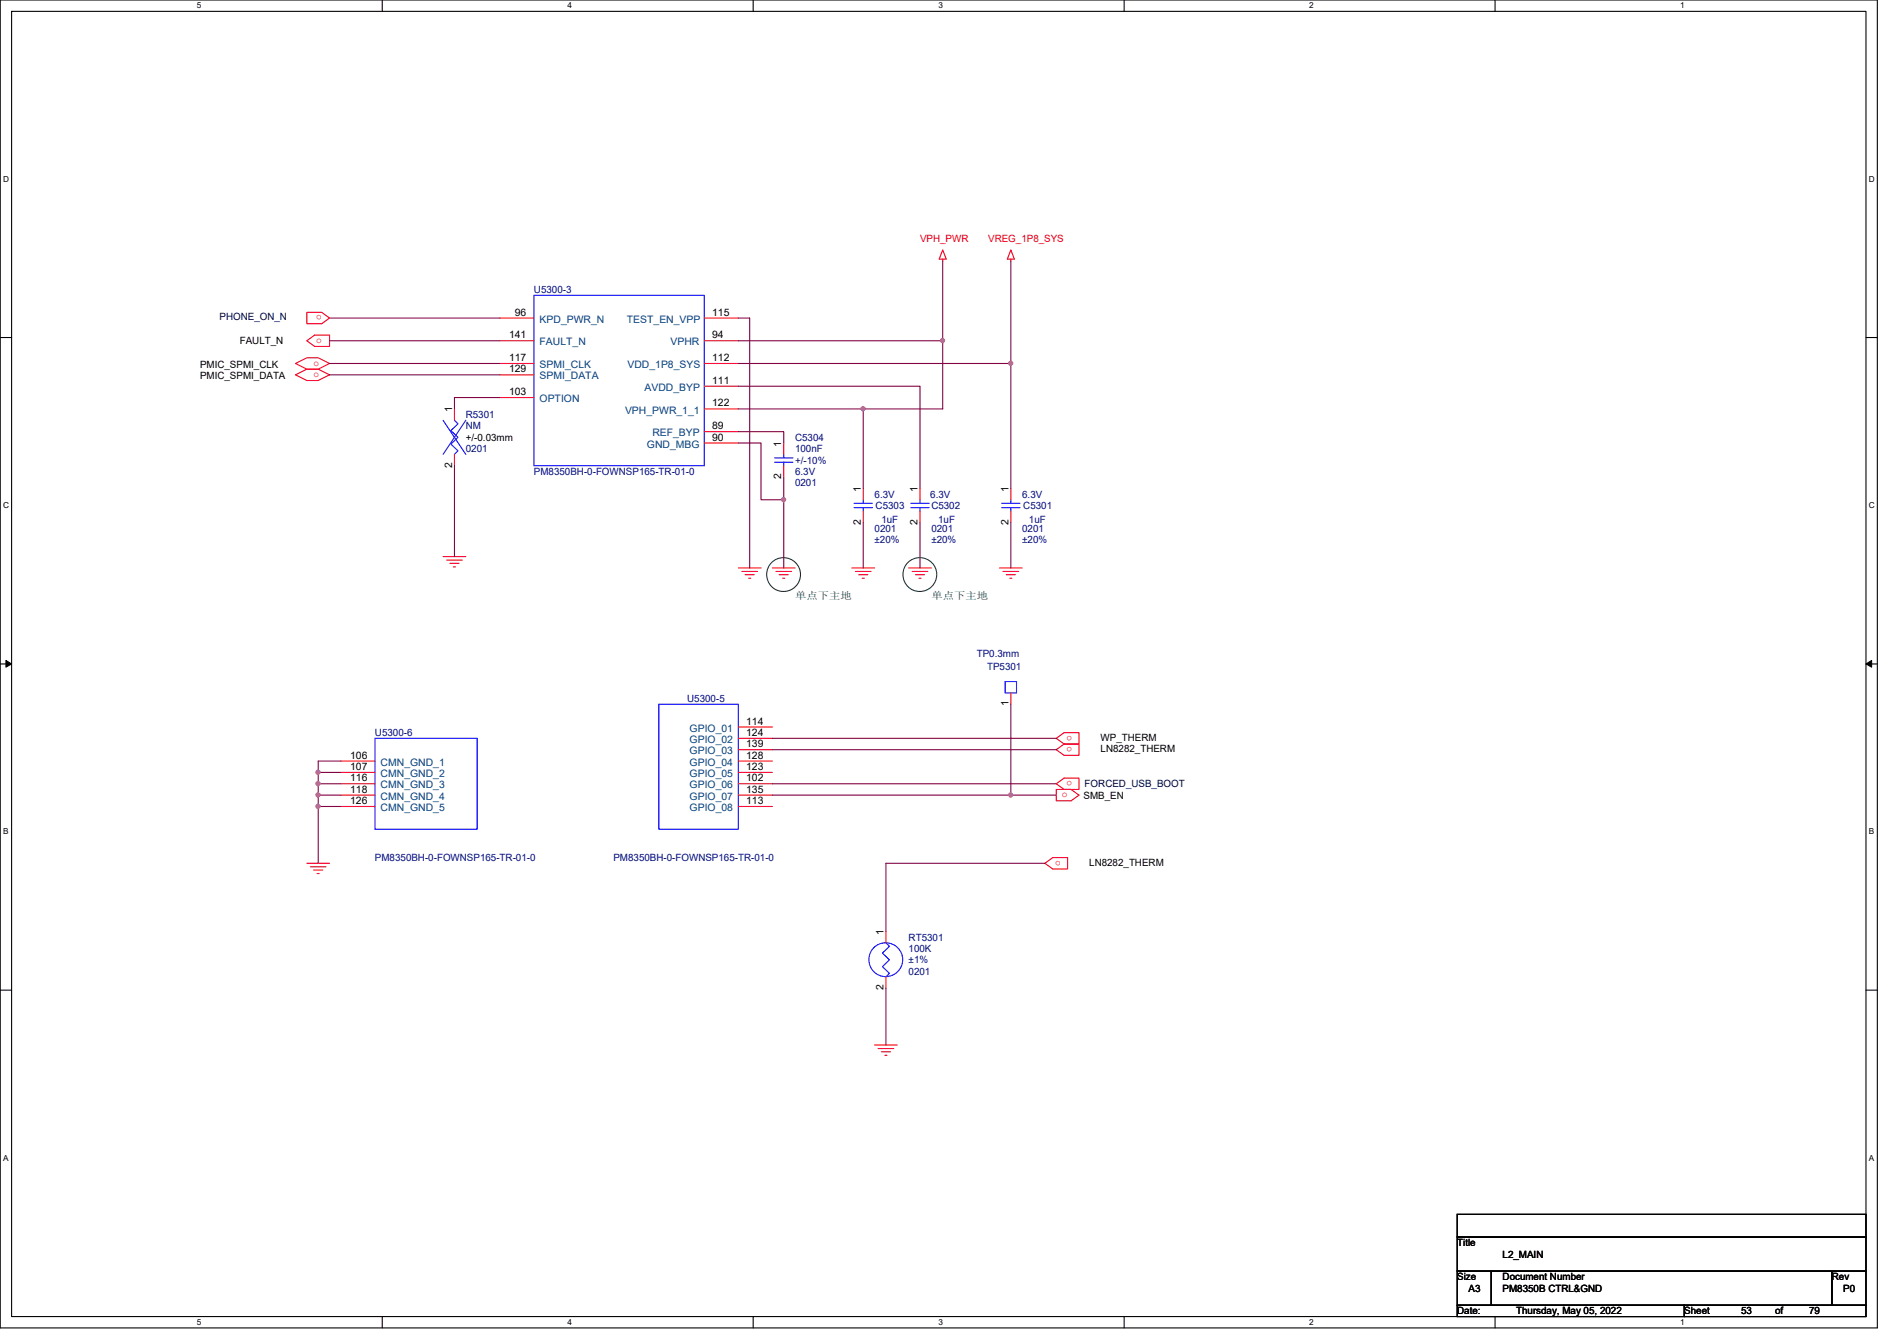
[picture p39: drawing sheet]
<svg xmlns="http://www.w3.org/2000/svg" width="297mm" height="210mm" viewBox="0 0 297 210" stroke-linecap="round" stroke-linejoin="round" font-family="sans-serif">
<defs><g id="words">
<g font-size="1.6" fill="#f00">
<text x="144.1" y="37.9">VPH_PWR</text>
<text x="154.7" y="37.9">VREG_1P8_SYS</text>
<text x="49.5" y="53.7">o</text>
<text x="50.4" y="49.4" transform="rotate(180 50.4 49.4)">o</text>
<text x="49.1" y="57.2">o</text>
<text x="49.1" y="59">o</text>
<text x="167.9" y="115.1" transform="rotate(180 167.9 115.1)">o</text>
<text x="167.9" y="116.9" transform="rotate(180 167.9 116.9)">o</text>
<text x="166.3" y="124.8">o</text>
<text x="167.9" y="122.3" transform="rotate(180 167.9 122.3)">o</text>
<text x="166.1" y="134.7" transform="rotate(180 166.1 134.7)">o</text>
</g>
<g font-size="1.6" fill="#000080">
<text x="83.6" y="45.9">U5300-3</text>
<text x="72.9" y="65.4">R5301</text>
<text x="72.9" y="67.2">NM</text>
<text x="72.9" y="70.8">0201</text>
<text x="124.5" y="69">C5304</text>
<text x="124.5" y="70.8">100nF</text>
<text x="83.6" y="74.3">PM8350BH-0-FOWNSP165-TR-01-0</text>
<text x="124.5" y="76.1">0201</text>
<text x="124.5" y="74.3">6.3V</text>
<text x="124.5" y="72.6">+/-10%</text>
<text x="136.9" y="77.9">6.3V</text>
<text x="145.7" y="77.9">6.3V</text>
<text x="160.1" y="77.9">6.3V</text>
<text x="136.9" y="83.2">0201</text>
<text x="137.1" y="79.7">C5303</text>
<text x="138" y="81.8">1uF</text>
<text x="145.8" y="79.7">C5302</text>
<text x="145.8" y="83.2">0201</text>
<text x="146.9" y="81.8">1uF</text>
<text x="160.1" y="83.2">0201</text>
<text x="160.2" y="79.7">C5301</text>
<text x="161.1" y="81.8">1uF</text>
<text x="136.9" y="85">±20%</text>
<text x="145.8" y="85">±20%</text>
<text x="160.1" y="85">±20%</text>
<text x="152.9" y="102.8">TP0.3mm</text>
<text x="154.6" y="104.9">TP5301</text>
<text x="107.6" y="109.9">U5300-5</text>
<text x="58.7" y="115.2">U5300-6</text>
<text x="58.7" y="134.8">PM8350BH-0-FOWNSP165-TR-01-0</text>
<text x="96.1" y="134.8">PM8350BH-0-FOWNSP165-TR-01-0</text>
<text x="142.3" y="147.2">RT5301</text>
<text x="142.3" y="149">100K</text>
<text x="142.3" y="150.8">±1%</text>
<text x="142.3" y="152.6">0201</text>
</g>
<g font-size="1.6" fill="#000040">
<text x="34.4" y="50.2">PHONE_ON_N</text>
<text x="169.8" y="123.2">FORCED_USB_BOOT</text>
</g>
<g font-size="1.6">
<text x="37.5" y="53.9">FAULT_N</text>
<text x="79.7" y="53">141</text>
<text x="80.6" y="49.4">96</text>
<text x="111.5" y="53">94</text>
<text x="111.5" y="49.4">115</text>
<text x="31.3" y="57.6">PMIC_SPMI_CLK</text>
<text x="31.3" y="59.4">PMIC_SPMI_DATA</text>
<text x="79.7" y="56.5">117</text>
<text x="79.7" y="58.3">129</text>
<text x="111.5" y="56.5">112</text>
<text x="70.8" y="64.6" transform="rotate(-90 70.8 64.6)">1</text>
<text x="79.7" y="61.8">103</text>
<text x="111.5" y="60.1">111</text>
<text x="111.5" y="63.6">122</text>
<text x="72.9" y="69">+/-0.03mm</text>
<text x="111.5" y="69">90</text>
<text x="111.5" y="67.2">89</text>
<text x="122.3" y="69.9" transform="rotate(-90 122.3 69.9)">1</text>
<text x="70.8" y="73.2" transform="rotate(-90 70.8 73.2)">2</text>
<text x="122.3" y="75" transform="rotate(-90 122.3 75)">2</text>
<text x="134.8" y="77" transform="rotate(-90 134.8 77)">1</text>
<text x="143.7" y="77" transform="rotate(-90 143.7 77)">1</text>
<text x="157.9" y="77" transform="rotate(-90 157.9 77)">1</text>
<text x="134.8" y="82.1" transform="rotate(-90 134.8 82.1)">2</text>
<text x="143.7" y="82.1" transform="rotate(-90 143.7 82.1)">2</text>
<text x="157.9" y="82.1" transform="rotate(-90 157.9 82.1)">2</text>
<text x="116.8" y="113.4">114</text>
<text x="157.9" y="110.6" transform="rotate(-90 157.9 110.6)">1</text>
<text x="54.8" y="118.7">106</text>
<text x="116.8" y="115.2">124</text>
<text x="116.8" y="117">139</text>
<text x="116.8" y="118.7">128</text>
<text x="172.3" y="116">WP_THERM</text>
<text x="172.3" y="117.7">LN8282_THERM</text>
<text x="54.8" y="120.5">107</text>
<text x="54.8" y="122.3">116</text>
<text x="54.8" y="124.1">118</text>
<text x="54.8" y="125.9">126</text>
<text x="116.8" y="120.5">123</text>
<text x="116.8" y="122.3">102</text>
<text x="116.8" y="124.1">135</text>
<text x="116.8" y="125.9">113</text>
<text x="169.7" y="125">SMB_EN</text>
<text x="170.6" y="135.5">LN8282_THERM</text>
<text x="138.3" y="146.3" transform="rotate(-90 138.3 146.3)">1</text>
<text x="138.3" y="155" transform="rotate(-90 138.3 155)">2</text>
<text x="228.2" y="195.1">Title</text>
<text x="235.3" y="196.8">L2_MAIN</text>
<text x="228.2" y="200.4">Size</text>
<text x="230" y="202.2">A3</text>
<text x="235.3" y="200.4">Document Number</text>
<text x="235.3" y="202.2">PM8350B CTRL&amp;GND</text>
<text x="286.8" y="200.4">Rev</text>
<text x="288.6" y="202.2">P0</text>
<text x="228.2" y="205.7">Date:</text>
<text x="237.4" y="205.7">Thursday, May 05, 2022</text>
<text x="263.7" y="205.7">Sheet</text>
<text x="272.6" y="205.7">53</text>
<text x="278" y="205.7">of</text>
<text x="283.3" y="205.7">79</text>
</g>
<g font-size="1.6" fill="#004080">
<text x="84.5" y="50.5">KPD_PWR_N</text>
<text x="98.2" y="50.5">TEST_EN_VPP</text>
<text x="84.5" y="54.1">FAULT_N</text>
<text x="84.5" y="57.6">SPMI_CLK</text>
<text x="84.5" y="59.4">SPMI_DATA</text>
<text x="98.3" y="57.6">VDD_1P8_SYS</text>
<text x="105" y="54.1">VPHR</text>
<text x="84.5" y="62.9">OPTION</text>
<text x="97.9" y="64.7">VPH_PWR_1_1</text>
<text x="100.9" y="61.2">AVDD_BYP</text>
<text x="101.3" y="70.1">GND_MBG</text>
<text x="102.1" y="68.3">REF_BYP</text>
<text x="59.6" y="119.8">CMN_GND_1</text>
<text x="108" y="114.5">GPIO_01</text>
<text x="108" y="116.3">GPIO_02</text>
<text x="108" y="118.1">GPIO_03</text>
<text x="108" y="119.8">GPIO_04</text>
<text x="59.6" y="121.6">CMN_GND_2</text>
<text x="59.6" y="123.4">CMN_GND_3</text>
<text x="59.6" y="125.2">CMN_GND_4</text>
<text x="108" y="121.6">GPIO_05</text>
<text x="108" y="123.4">GPIO_06</text>
<text x="108" y="125.2">GPIO_07</text>
<text x="59.6" y="127">CMN_GND_5</text>
<text x="108" y="127">GPIO_08</text>
</g>
<g font-size="1.6" fill="#008000">
<text x="124.5" y="93.7">单涂单单单</text>
<text x="145.8" y="93.7">单涂单单单</text>
</g>
<g font-size="1.3">
<text x="30.8" y="1.3">5</text>
<text x="88.9" y="1.3">4</text>
<text x="146.9" y="1.3">3</text>
<text x="205" y="1.3">2</text>
<text x="263.1" y="1.3">1</text>
<text x=".5" y="28.4">D</text>
<text x="292.6" y="28.4">D</text>
<text x=".5" y="79.5">C</text>
<text x="292.6" y="79.5">C</text>
<text x=".5" y="130.6">B</text>
<text x="292.6" y="130.6">B</text>
<text x=".5" y="181.7">A</text>
<text x="292.6" y="181.7">A</text>
<text x="30.8" y="207.4">5</text>
<text x="88.9" y="207.4">4</text>
<text x="146.9" y="207.4">3</text>
<text x="205" y="207.4">2</text>
<text x="263.1" y="207.4">1</text>
</g>
</g></defs>
<path d="M0 0h294v207.9h-294zM1.8 1.8h290.4v204.3h-290.4z" fill="none" stroke="#000" stroke-width=".17"/>
<g fill="#fff">
<path d="M30.8 .2h.7v1.4h-.7z"/>
<path d="M30.8 206.2h.7v1.4h-.7z"/>
</g>
<path d="M59.9 0v1.8M59.9 206.1v1.8" fill="none" stroke="#000" stroke-width=".17"/>
<g fill="#fff">
<path d="M88.9 .2h.6v1.4h-.6z"/>
<path d="M88.9 206.2h.6v1.4h-.6z"/>
</g>
<path d="M117.9 0v1.8M117.9 206.1v1.8" fill="none" stroke="#000" stroke-width=".17"/>
<g fill="#fff">
<path d="M146.9 .2h.7v1.4h-.7z"/>
<path d="M146.9 206.2h.7v1.4h-.7z"/>
</g>
<path d="M176 0v1.8M176 206.1v1.8" fill="none" stroke="#000" stroke-width=".17"/>
<g fill="#fff">
<path d="M205 .2h.7v1.4h-.7z"/>
<path d="M205 206.2h.7v1.4h-.7z"/>
</g>
<path d="M234.1 0v1.8M234.1 206.1v1.8" fill="none" stroke="#000" stroke-width=".17"/>
<g fill="#fff">
<path d="M263.1 .2h.7v1.4h-.7z"/>
<path d="M263.1 206.2h.7v1.4h-.7z"/>
<path d="M.5 27.3h.9v1.4h-.9z"/>
<path d="M292.6 27.3h.9v1.4h-.9z"/>
<path d="M.5 78.4h.9v1.4h-.9z"/>
<path d="M292.6 78.4h.9v1.4h-.9z"/>
</g>
<path d="M0 52.8h1.8M292.2 52.8h1.8" fill="none" stroke="#000" stroke-width=".17"/>
<g fill="#fff">
<path d="M.5 129.5h.8v1.4h-.8z"/>
<path d="M292.6 129.5h.9v1.4h-.9z"/>
</g>
<path d="M0 103.9h1.8M292.2 103.9h1.8" fill="none" stroke="#000" stroke-width=".17"/>
<path d="M.9 103.4l.9 .5-.9 .5zM292.2 103.9l.9-.5v1z" fill="#000"/>
<path d="M.9 103.4l.9 .5-.9 .5zM292.2 103.9l.9-.5v1z" fill="none" stroke="#000" stroke-width=".16"/>
<g fill="#fff">
<path d="M.5 180.5h.8v1.4h-.8z"/>
<path d="M292.6 180.5h.9v1.4h-.9z"/>
</g>
<path d="M0 155h1.8M292.2 155h1.8M228.2 190.1h64v3.5h-64zM228.2 193.6h64v5.4h-64zM228.2 199h5.3v5.3h-5.3zM233.5 199h53.3v5.3h-53.3zM286.8 199h5.4v5.3h-5.4zM228.2 204.3h35.5v1.8h-35.5zM263.7 204.3h28.5v1.8h-28.5z" fill="none" stroke="#000" stroke-width=".17"/>
<g fill="none" stroke="#008000" stroke-width=".17">
<circle cx="122.7" cy="89.9" r="2.65"/>
<circle cx="144" cy="89.9" r="2.65"/>
</g>
<g fill="none" stroke="#f00" stroke-width=".17">
<path d="M147.6 39.1l.6 1.5h-1.1zM158.3 39.1l.5 1.5h-1.1zM46.3 56.9l1.7-.9h1.8l1.8 .9-1.8 .9h-1.8zM46.3 58.7l1.7-.9h1.8l1.8 .9-1.8 .9h-1.8zM48 53.3l1.3-.8h2.3v1.7h-2.3zM48 48.9h2.4l1.2 .9-1.2 .9h-2.4zM78.3 49.8h5.3M78.3 53.3h5.3M78.3 56.9h5.3M78.3 58.7h5.3M110.3 49.8h5.3M110.3 53.3h5.3"/>
<path d="M110.3 56.9h5.3M147.6 40.6v.3M158.3 40.6v.3M71.2 64v1.8M71.2 71.1v1.8M78.3 62.2h5.3M110.3 60.5h5.3M110.3 64h5.3M110.3 67.6h5.3M110.3 69.3h5.3M122.7 69.3v1.8M122.7 72.9v1.8"/>
<path d="M135.2 76.5v1.7M144.1 76.5v1.7M158.3 76.5v1.7M69.4 87.1h3.5M69.9 87.7h2.5M70.4 88.2h1.5M71 88.7h.3M115.6 88.9h3.6M116.2 89.5h2.4M116.7 90h1.4M117.2 90.5h.4M120.9 88.9h3.6"/>
<path d="M121.5 89.5h2.4M122 90h1.4M122.6 90.5h.3M133.4 88.9h3.5M133.9 89.5h2.5M134.4 90h1.5M135 90.5h.3M135.2 80v1.8M142.3 88.9h3.5M142.8 89.5h2.5M143.3 90h1.5M143.9 90.5h.3"/>
<path d="M144.1 80v1.8M156.5 88.9h3.6M157.1 89.5h2.4M157.6 90h1.4M158.1 90.5h.4M158.3 80v1.8M53.4 119.1h5.3M115.6 113.8h5.3M115.6 115.6h5.3M115.6 117.3h5.3M115.6 119.1h5.3M158.3 108.5v1.7"/>
<path d="M165.4 115.6l1.2-.9h2.3v1.8h-2.3zM165.4 117.3l1.2-.8h2.3v1.7h-2.3zM48 135.1h3.6M48.6 135.7h2.5M49.1 136.2h1.4M49.7 136.7h.3M53.4 120.9h5.3M53.4 122.7h5.3M53.4 124.5h5.3M53.4 126.2h5.3M115.6 120.9h5.3M115.6 122.7h5.3"/>
<path d="M115.6 124.5h5.3M115.6 126.2h5.3M163.6 135.1l1.2-.9h2.4v1.8h-2.4zM165.4 122.7l1.2-.9h2.3v1.8h-2.3zM165.4 123.6h2.3l1.2 .9-1.2 .8h-2.3zM138.7 145.8v1.8M138.7 152.9v1.8M136.9 163.6h3.6M137.5 164.1h2.5M138 164.6h1.4M138.6 165.2h.3"/>
</g>
<g fill="none" stroke="#00f" stroke-width=".17">
<path d="M83.6 46.2h26.7v26.7h-26.7zM69.4 65.8l3.5 5.3M71.2 65.8l.5 .5-1.1 1.1 1.1 1.1-1.1 1 1.1 1.1-.5 .5M72.9 65.8l-3.5 5.3M121.3 71.7h2.9M121.3 72.3h2.9M122.7 71.1v.6M122.7 72.3v.6M133.7 78.8h2.9M133.7 79.5h2.9M135.2 78.2v.6M135.2 79.5v.5"/>
<path d="M142.6 78.8h2.9M142.6 79.5h2.9M144.1 78.2v.6M144.1 79.5v.5M156.8 78.8h2.9M156.8 79.5h2.9M158.3 78.2v.6M158.3 79.5v.5M58.7 115.6h16v14.2h-16zM103.2 110.2h12.4v19.6h-12.4zM157.4 106.7h1.8v1.8h-1.8zM138.7 147.6l.6 .5-1.1 1.1 1.1 1-1.1 1.1 1.1 1.1-.6 .5"/>
<circle cx="138.7" cy="150.2" r="2.65"/>
</g>
<path d="M51.6 49.8h26.7M51.6 53.3h26.7M51.6 56.9h26.7M51.6 58.7h26.7M115.6 49.8h1.8M115.6 56.9h42.7M147.6 40.9v12.4h-32M71.2 72.9v14.2M78.3 62.2h-7.1v1.8" fill="none" stroke="#800040" stroke-width=".17"/>
<circle cx="158.3" cy="56.9" r=".32" fill="#f0f"/>
<circle cx="158.3" cy="56.9" r=".32" fill="none" stroke="#f0f" stroke-width=".17"/>
<path d="M158.3 40.9v16M115.6 60.5h28.5v16M115.6 64h19.6v12.5M144.1 81.8v7.1" fill="none" stroke="#800040" stroke-width=".17"/>
<circle cx="135.1" cy="64" r=".32" fill="#f0f"/>
<circle cx="135.1" cy="64" r=".32" fill="none" stroke="#f0f" stroke-width=".17"/>
<path d="M158.3 56.9v19.6M115.6 67.6h7.1v1.7M115.6 69.3h3.6v8.9h3.5M122.7 74.7v14.2M135.2 64h12.4M135.2 81.8v7.1M158.3 81.8v7.1" fill="none" stroke="#800040" stroke-width=".17"/>
<circle cx="122.7" cy="78.2" r=".32" fill="#f0f"/>
<circle cx="122.7" cy="78.2" r=".32" fill="none" stroke="#f0f" stroke-width=".17"/>
<path d="M147.6 53.3v10.7" fill="none" stroke="#800040" stroke-width=".17"/>
<circle cx="147.6" cy="53.3" r=".32" fill="#f0f"/>
<circle cx="147.6" cy="53.3" r=".32" fill="none" stroke="#f0f" stroke-width=".17"/>
<path d="M53.4 119.1h-3.6v1.8h3.6" fill="none" stroke="#800040" stroke-width=".17"/>
<circle cx="49.8" cy="120.9" r=".32" fill="#f0f"/>
<circle cx="49.8" cy="120.9" r=".32" fill="none" stroke="#f0f" stroke-width=".17"/>
<path d="M49.8 120.9v1.8M49.8 122.7v1.8M49.8 122.7h3.6" fill="none" stroke="#800040" stroke-width=".17"/>
<circle cx="49.8" cy="124.4" r=".32" fill="#f0f"/>
<circle cx="49.8" cy="124.4" r=".32" fill="none" stroke="#f0f" stroke-width=".17"/>
<circle cx="49.8" cy="122.7" r=".32" fill="#f0f"/>
<circle cx="49.8" cy="122.7" r=".32" fill="none" stroke="#f0f" stroke-width=".17"/>
<path d="M49.8 126.2v8.9M49.8 126.2h3.6M53.4 124.5h-3.6v1.7" fill="none" stroke="#800040" stroke-width=".17"/>
<circle cx="49.8" cy="126.2" r=".32" fill="#f0f"/>
<circle cx="49.8" cy="126.2" r=".32" fill="none" stroke="#f0f" stroke-width=".17"/>
<path d="M117.4 49.8v39.1M120.9 115.6h44.5M158.3 110.2v14.3h-37.4M120.9 122.7h44.5" fill="none" stroke="#800040" stroke-width=".17"/>
<circle cx="158.3" cy="124.4" r=".32" fill="#f0f"/>
<circle cx="158.3" cy="124.4" r=".32" fill="none" stroke="#f0f" stroke-width=".17"/>
<path d="M120.9 117.3h44.5M158.3 124.5h7.1M163.6 135.1h-24.9v10.7M138.7 154.7v8.9" fill="none" stroke="#800040" stroke-width=".17"/>
<circle cx="158.3" cy="56.9" r=".32" fill="#f0f"/>
<circle cx="158.3" cy="56.9" r=".32" fill="none" stroke="#f0f" stroke-width=".17"/>
<circle cx="135.1" cy="64" r=".32" fill="#f0f"/>
<circle cx="135.1" cy="64" r=".32" fill="none" stroke="#f0f" stroke-width=".17"/>
<circle cx="122.7" cy="78.2" r=".32" fill="#f0f"/>
<circle cx="122.7" cy="78.2" r=".32" fill="none" stroke="#f0f" stroke-width=".17"/>
<circle cx="147.6" cy="53.3" r=".32" fill="#f0f"/>
<circle cx="147.6" cy="53.3" r=".32" fill="none" stroke="#f0f" stroke-width=".17"/>
<circle cx="49.8" cy="120.9" r=".32" fill="#f0f"/>
<circle cx="49.8" cy="120.9" r=".32" fill="none" stroke="#f0f" stroke-width=".17"/>
<circle cx="49.8" cy="124.4" r=".32" fill="#f0f"/>
<circle cx="49.8" cy="124.4" r=".32" fill="none" stroke="#f0f" stroke-width=".17"/>
<circle cx="49.8" cy="122.7" r=".32" fill="#f0f"/>
<circle cx="49.8" cy="122.7" r=".32" fill="none" stroke="#f0f" stroke-width=".17"/>
<circle cx="49.8" cy="126.2" r=".32" fill="#f0f"/>
<circle cx="49.8" cy="126.2" r=".32" fill="none" stroke="#f0f" stroke-width=".17"/>
<circle cx="158.3" cy="124.4" r=".32" fill="#f0f"/>
<circle cx="158.3" cy="124.4" r=".32" fill="none" stroke="#f0f" stroke-width=".17"/>
<use href="#words"/>
</svg>
